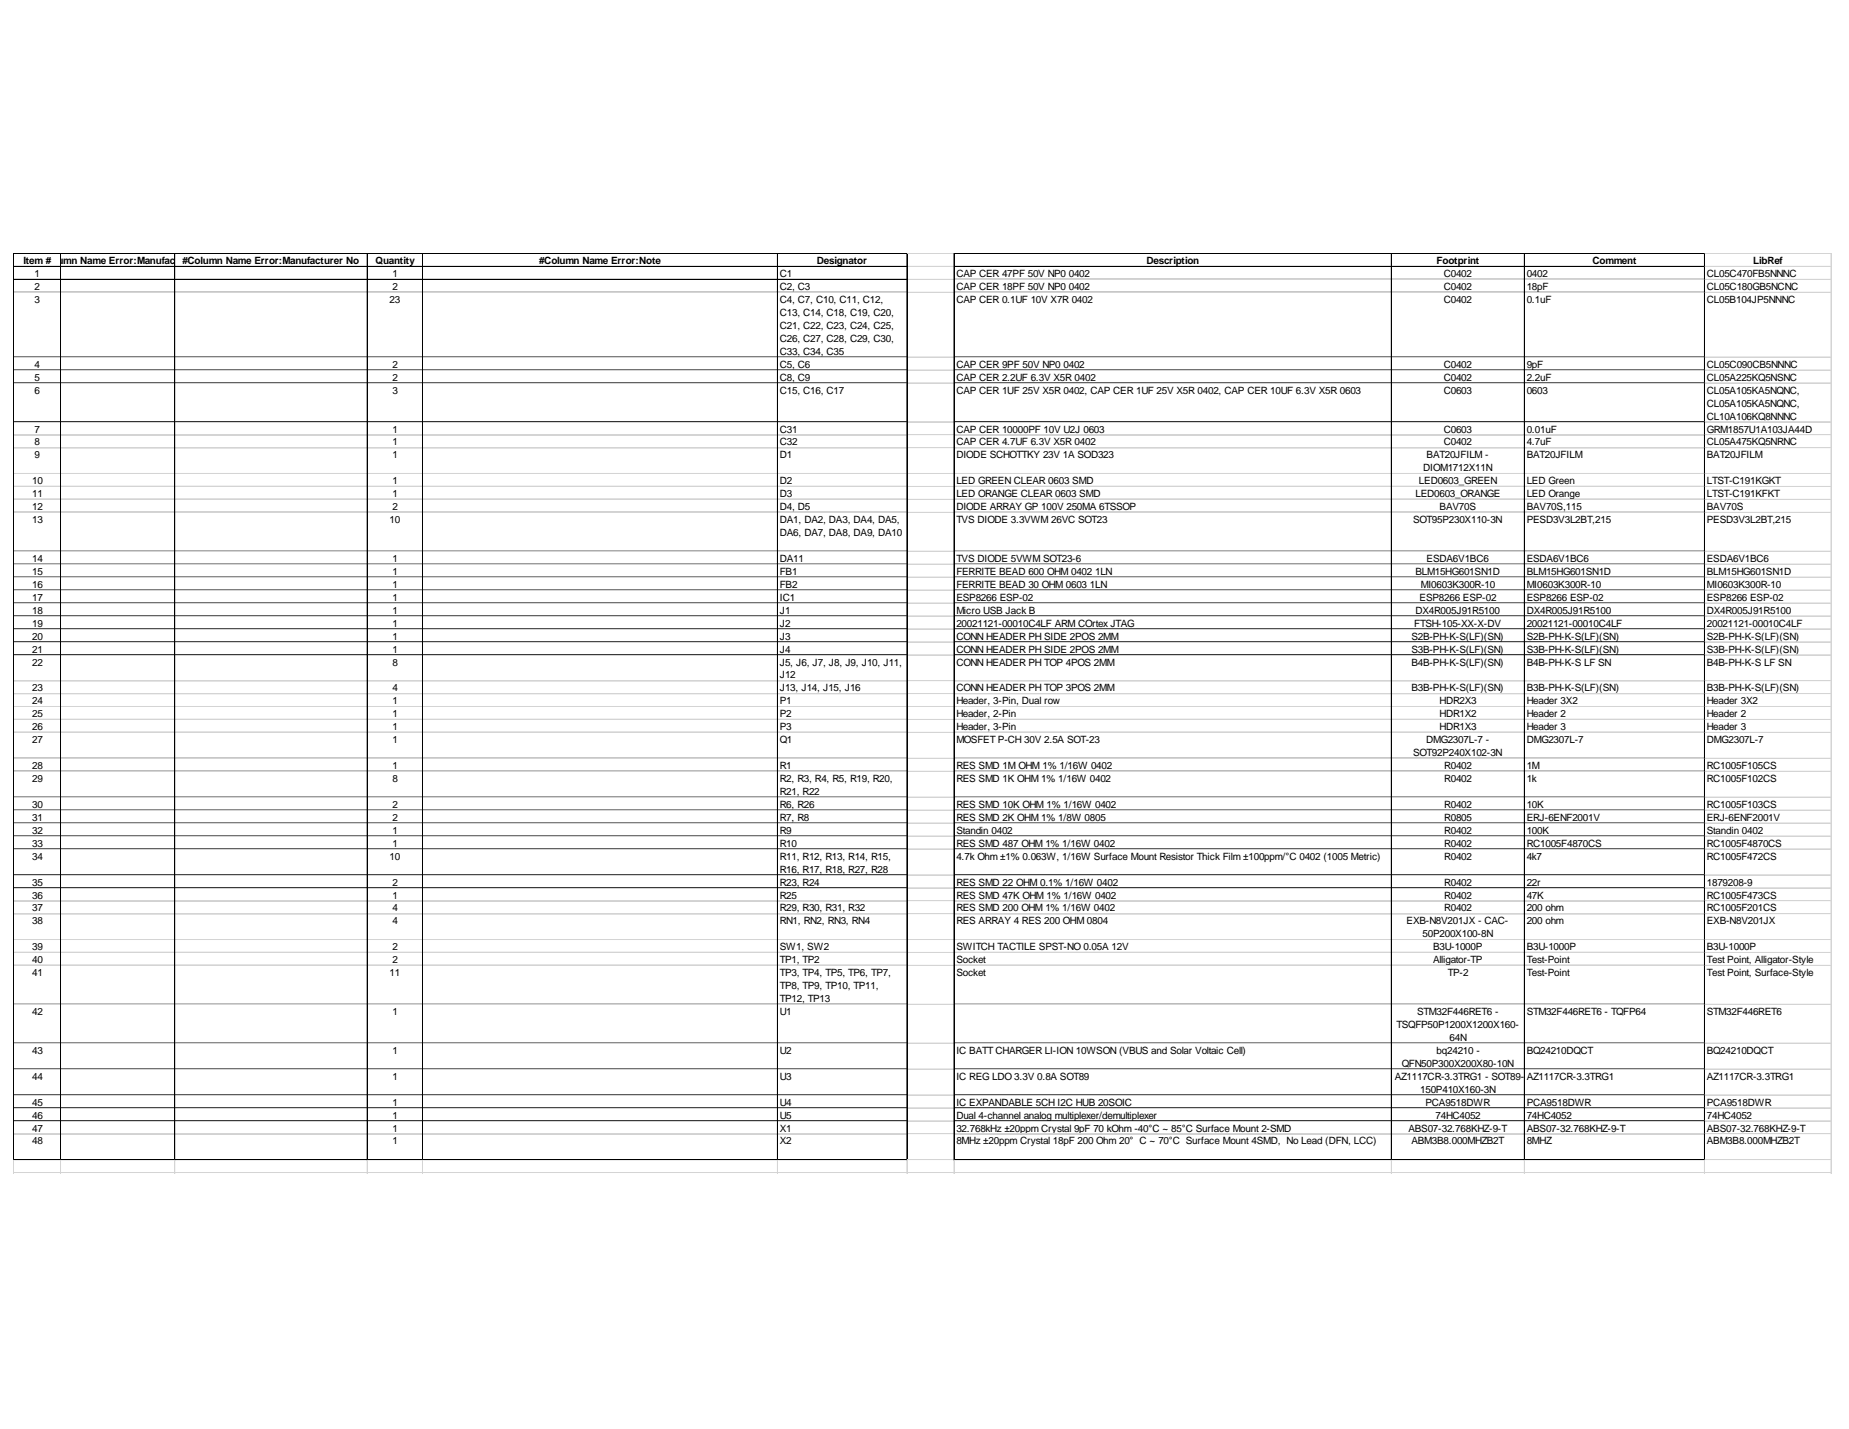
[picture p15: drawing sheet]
<svg xmlns="http://www.w3.org/2000/svg" width="279mm" height="216mm" viewBox="0 0 279 216" stroke-linecap="round" stroke-linejoin="round" font-family="sans-serif">
<defs><g id="words">
<g font-size="1.5">
<text x="3.5" y="39.9">Item #</text>
<text x="5.2" y="41.9">1</text>
<text x="5.6" y="39.9">#Colu</text>
<text x="9.6" y="39.9">mn Name Error:Manufac</text>
<text x="26.5" y="39.9">tu#rColumn Name Error:Manufacturer No</text>
<text x="28.5" y="39.9">er</text>
<text x="56.7" y="39.9">Quantity</text>
<text x="59.3" y="41.9">1</text>
<text x="81.5" y="39.9">#Column Name Error:Note</text>
<text x="117.8" y="41.9">C1</text>
<text x="123.4" y="39.9">Designator</text>
<text x="144.5" y="41.9">CAP CER 47PF 50V NP0</text>
<text x="161.5" y="41.9">0402</text>
<text x="173.2" y="39.9">Description</text>
<text x="217.1" y="39.9">Footprint</text>
<text x="218.2" y="41.9">C0402</text>
<text x="230.7" y="41.9">0402</text>
<text x="240.7" y="39.9">Comment</text>
<text x="257.9" y="41.9">CL05C470FB5NNNC</text>
<text x="264.9" y="39.9">LibRef</text>
<text x="5.2" y="43.8">2</text>
<text x="5.2" y="45.8">3</text>
<text x="58.9" y="45.8">23</text>
<text x="59.3" y="43.8">2</text>
<text x="117.8" y="43.8">C2, C3</text>
<text x="117.8" y="45.8">C4, C7, C10, C11, C12,</text>
<text x="117.8" y="47.7">C13, C14, C18, C19, C20,</text>
<text x="144.5" y="43.8">CAP CER 18PF 50V NP0</text>
<text x="144.5" y="45.8">CAP CER 0.1UF 10V X7R 0402</text>
<text x="161.5" y="43.8">0402</text>
<text x="218.2" y="43.8">C0402</text>
<text x="218.2" y="45.8">C0402</text>
<text x="230.7" y="43.8">18pF</text>
<text x="230.7" y="45.8">0.1uF</text>
<text x="257.9" y="43.8">CL05C180GB5NCNC</text>
<text x="257.9" y="45.8">CL05B104JP5NNNC</text>
<text x="117.8" y="49.7">C21, C22, C23, C24, C25,</text>
<text x="117.8" y="51.7">C26, C27, C28, C29, C30,</text>
<text x="117.8" y="53.6">C33, C34, C35</text>
<text x="5.2" y="55.6">4</text>
<text x="5.2" y="57.5">5</text>
<text x="5.2" y="59.5">6</text>
<text x="59.3" y="55.6">2</text>
<text x="59.3" y="57.5">2</text>
<text x="59.3" y="59.5">3</text>
<text x="117.8" y="55.6">C5, C6</text>
<text x="117.8" y="57.5">C8, C9</text>
<text x="117.8" y="59.5">C15, C16, C17</text>
<text x="144.5" y="55.6">CAP CER 9PF 50V NP0</text>
<text x="144.5" y="57.5">CAP CER 2.2UF 6.3V X5R 0402</text>
<text x="144.5" y="59.5">CAP CER 1UF 25V X5R 0402, CAP CER 1UF 25V X5R 0402, CAP CER 10UF 6.3V X5R 0603</text>
<text x="160.7" y="55.6">0402</text>
<text x="218.2" y="55.6">C0402</text>
<text x="218.2" y="57.5">C0402</text>
<text x="218.2" y="59.5">C0603</text>
<text x="230.7" y="55.6">9pF</text>
<text x="230.7" y="57.5">2.2uF</text>
<text x="230.7" y="59.5">0603</text>
<text x="257.9" y="55.6">CL05C090CB5NNNC</text>
<text x="257.9" y="57.5">CL05A225KQ5NSNC</text>
<text x="257.9" y="59.5">CL05A105KA5NQNC,</text>
<text x="5.2" y="65.3">7</text>
<text x="59.3" y="65.3">1</text>
<text x="117.8" y="65.3">C31</text>
<text x="144.5" y="65.3">CAP CER 10000PF 10V U2J 0603</text>
<text x="218.2" y="65.3">C0603</text>
<text x="230.7" y="65.3">0.01uF</text>
<text x="257.9" y="61.4">CL05A105KA5NQNC,</text>
<text x="257.9" y="63.4">CL10A106KQ8NNNC</text>
<text x="257.9" y="65.3">GRM1857U1A103JA44D</text>
<text x="5.2" y="67.3">8</text>
<text x="5.2" y="69.3">9</text>
<text x="59.3" y="67.3">1</text>
<text x="59.3" y="69.3">1</text>
<text x="117.8" y="67.3">C32</text>
<text x="117.8" y="69.3">D1</text>
<text x="144.5" y="67.3">CAP CER 4.7UF 6.3V X5R 0402</text>
<text x="144.5" y="69.3">DIODE SCHOTTKY 23V 1A SOD323</text>
<text x="215" y="71.2">DIOM1712X11N</text>
<text x="215.6" y="69.3">BAT20JFILM -</text>
<text x="218.2" y="67.3">C0402</text>
<text x="230.7" y="67.3">4.7uF</text>
<text x="230.7" y="69.3">BAT20JFILM</text>
<text x="257.9" y="67.3">CL05A475KQ5NRNC</text>
<text x="257.9" y="69.3">BAT20JFILM</text>
<text x="4.9" y="73.2">10</text>
<text x="4.9" y="75.1">11</text>
<text x="4.9" y="77.1">12</text>
<text x="59.3" y="73.2">1</text>
<text x="59.3" y="75.1">1</text>
<text x="59.3" y="77.1">2</text>
<text x="117.8" y="73.2">D2</text>
<text x="117.8" y="75.1">D3</text>
<text x="117.8" y="77.1">D4, D5</text>
<text x="144.5" y="73.2">LED GREEN CLEAR 0603 SMD</text>
<text x="144.5" y="75.1">LED ORANGE CLEAR 0603 SMD</text>
<text x="144.5" y="77.1">DIODE ARRAY GP 100V 250MA 6TSSOP</text>
<text x="213.9" y="75.1">LED0603_ORANGE</text>
<text x="214.4" y="73.2">LED0603_GREEN</text>
<text x="217.5" y="77.1">BAV70S</text>
<text x="230.7" y="73.2">LED Green</text>
<text x="230.7" y="75.1">LED Orange</text>
<text x="230.7" y="77.1">BAV70S,115</text>
<text x="257.9" y="73.2">LTST-C191KGKT</text>
<text x="257.9" y="75.1">LTST-C191KFKT</text>
<text x="257.9" y="77.1">BAV70S</text>
<text x="4.9" y="79">13</text>
<text x="58.9" y="79">10</text>
<text x="117.8" y="79">DA1, DA2, DA3, DA4, DA5,</text>
<text x="117.8" y="81">DA6, DA7, DA8, DA9, DA10</text>
<text x="144.5" y="79">TVS DIODE 3.3VWM 26VC SOT23</text>
<text x="213.5" y="79">SOT95P230X110-3N</text>
<text x="230.7" y="79">PESD3V3L2BT,215</text>
<text x="257.9" y="79">PESD3V3L2BT,215</text>
<text x="4.9" y="84.9">14</text>
<text x="4.9" y="86.9">15</text>
<text x="4.9" y="88.8">16</text>
<text x="59.3" y="84.9">1</text>
<text x="59.3" y="86.9">1</text>
<text x="59.3" y="88.8">1</text>
<text x="117.8" y="84.9">DA11</text>
<text x="117.8" y="86.9">FB1</text>
<text x="117.8" y="88.8">FB2</text>
<text x="144.5" y="84.9">TVS DIODE 5VWM SOT23-6</text>
<text x="144.5" y="86.9">FERRITE BEAD 600 OHM 0402</text>
<text x="144.5" y="88.8">FERRITE BEAD 30 OHM 0603</text>
<text x="164.7" y="88.8">1LN</text>
<text x="165.5" y="86.9">1LN</text>
<text x="213.9" y="86.9">BLM15HG601SN1D</text>
<text x="214.7" y="88.8">MI0603K300R-10</text>
<text x="215.6" y="84.9">ESDA6V1BC6</text>
<text x="230.7" y="84.9">ESDA6V1BC6</text>
<text x="230.7" y="86.9">BLM15HG601SN1D</text>
<text x="230.7" y="88.8">MI0603K300R-10</text>
<text x="257.9" y="84.9">ESDA6V1BC6</text>
<text x="257.9" y="86.9">BLM15HG601SN1D</text>
<text x="257.9" y="88.8">MI0603K300R-10</text>
<text x="4.9" y="90.8">17</text>
<text x="4.9" y="92.7">18</text>
<text x="4.9" y="94.7">19</text>
<text x="59.3" y="90.8">1</text>
<text x="59.3" y="92.7">1</text>
<text x="59.3" y="94.7">1</text>
<text x="117.8" y="90.8">IC1</text>
<text x="117.8" y="92.7">J1</text>
<text x="117.8" y="94.7">J2</text>
<text x="144.5" y="90.8">ESP8266 ESP-02</text>
<text x="144.5" y="92.7">Micro USB Jack B</text>
<text x="144.5" y="94.7">20021121-00010C4LF ARM COrtex JTAG</text>
<text x="213.7" y="94.7">FTSH-105-XX-X-DV</text>
<text x="213.9" y="92.7">DX4R005J91R5100</text>
<text x="214.5" y="90.8">ESP8266 ESP-02</text>
<text x="230.7" y="90.8">ESP8266 ESP-02</text>
<text x="230.7" y="92.7">DX4R005J91R5100</text>
<text x="230.7" y="94.7">20021121-00010C4LF</text>
<text x="257.9" y="90.8">ESP8266 ESP-02</text>
<text x="257.9" y="92.7">DX4R005J91R5100</text>
<text x="257.9" y="94.7">20021121-00010C4LF</text>
<text x="4.9" y="96.6">20</text>
<text x="4.9" y="98.6">21</text>
<text x="4.9" y="100.6">22</text>
<text x="59.3" y="96.6">1</text>
<text x="59.3" y="98.6">1</text>
<text x="59.3" y="100.6">8</text>
<text x="117.8" y="96.6">J3</text>
<text x="117.8" y="98.6">J4</text>
<text x="117.8" y="100.6">J5, J6, J7, J8, J9, J10, J11,</text>
<text x="144.5" y="96.6">CONN HEADER PH SIDE 2POS 2MM</text>
<text x="144.5" y="98.6">CONN HEADER PH SIDE 2POS 2MM</text>
<text x="144.5" y="100.6">CONN HEADER PH TOP 4POS 2MM</text>
<text x="213.3" y="96.6">S2B-PH-K-S(LF)(SN)</text>
<text x="213.3" y="98.6">S3B-PH-K-S(LF)(SN)</text>
<text x="213.3" y="100.6">B4B-PH-K-S(LF)(SN)</text>
<text x="230.7" y="96.6">S2B-PH-K-S(LF)(SN)</text>
<text x="230.7" y="98.6">S3B-PH-K-S(LF)(SN)</text>
<text x="230.7" y="100.6">B4B-PH-K-S LF SN</text>
<text x="257.9" y="96.6">S2B-PH-K-S(LF)(SN)</text>
<text x="257.9" y="98.6">S3B-PH-K-S(LF)(SN)</text>
<text x="257.9" y="100.6">B4B-PH-K-S LF SN</text>
<text x="4.9" y="104.5">23</text>
<text x="4.9" y="106.4">24</text>
<text x="59.3" y="104.5">4</text>
<text x="59.3" y="106.4">1</text>
<text x="117.8" y="102.5">J12</text>
<text x="117.8" y="104.5">J13, J14, J15, J16</text>
<text x="117.8" y="106.4">P1</text>
<text x="144.5" y="104.5">CONN HEADER PH TOP 3POS 2MM</text>
<text x="144.5" y="106.4">Header, 3-Pin, Dual row</text>
<text x="213.3" y="104.5">B3B-PH-K-S(LF)(SN)</text>
<text x="217.5" y="106.4">HDR2X3</text>
<text x="230.7" y="104.5">B3B-PH-K-S(LF)(SN)</text>
<text x="230.7" y="106.4">Header 3X2</text>
<text x="257.9" y="104.5">B3B-PH-K-S(LF)(SN)</text>
<text x="257.9" y="106.4">Header 3X2</text>
<text x="4.9" y="108.4">25</text>
<text x="4.9" y="110.3">26</text>
<text x="4.9" y="112.3">27</text>
<text x="59.3" y="108.4">1</text>
<text x="59.3" y="110.3">1</text>
<text x="59.3" y="112.3">1</text>
<text x="117.8" y="108.4">P2</text>
<text x="117.8" y="110.3">P3</text>
<text x="117.8" y="112.3">Q1</text>
<text x="144.5" y="108.4">Header, 2-Pin</text>
<text x="144.5" y="110.3">Header, 3-Pin</text>
<text x="144.5" y="112.3">MOSFET P-CH 30V 2.5A SOT-23</text>
<text x="215.5" y="112.3">DMG2307L-7 -</text>
<text x="217.5" y="108.4">HDR1X2</text>
<text x="217.5" y="110.3">HDR1X3</text>
<text x="230.7" y="108.4">Header 2</text>
<text x="230.7" y="110.3">Header 3</text>
<text x="230.7" y="112.3">DMG2307L-7</text>
<text x="257.9" y="108.4">Header 2</text>
<text x="257.9" y="110.3">Header 3</text>
<text x="257.9" y="112.3">DMG2307L-7</text>
<text x="4.9" y="116.2">28</text>
<text x="4.9" y="118.2">29</text>
<text x="59.3" y="116.2">1</text>
<text x="59.3" y="118.2">8</text>
<text x="117.8" y="116.2">R1</text>
<text x="117.8" y="118.2">R2, R3, R4, R5, R19, R20,</text>
<text x="144.5" y="116.2">RES SMD 1M OHM 1% 1/16W 0402</text>
<text x="144.5" y="118.2">RES SMD 1K OHM 1% 1/16W 0402</text>
<text x="213.5" y="114.2">SOT92P240X102-3N</text>
<text x="218.2" y="116.2">R0402</text>
<text x="218.2" y="118.2">R0402</text>
<text x="230.7" y="116.2">1M</text>
<text x="230.7" y="118.2">1k</text>
<text x="257.9" y="116.2">RC1005F105CS</text>
<text x="257.9" y="118.2">RC1005F102CS</text>
<text x="4.9" y="122.1">30</text>
<text x="4.9" y="124">31</text>
<text x="4.9" y="126">32</text>
<text x="59.3" y="122.1">2</text>
<text x="59.3" y="124">2</text>
<text x="59.3" y="126">1</text>
<text x="117.8" y="120.1">R21, R22</text>
<text x="117.8" y="122.1">R6, R26</text>
<text x="117.8" y="124">R7, R8</text>
<text x="117.8" y="126">R9</text>
<text x="144.5" y="122.1">RES SMD 10K OHM 1% 1/16W 0402</text>
<text x="144.5" y="124">RES SMD 2K OHM 1% 1/8W 0805</text>
<text x="144.5" y="126">Standin 0402</text>
<text x="218.2" y="122.1">R0402</text>
<text x="218.2" y="124">R0805</text>
<text x="218.2" y="126">R0402</text>
<text x="230.7" y="122.1">10K</text>
<text x="230.7" y="124">ERJ-6ENF2001V</text>
<text x="230.7" y="126">100K</text>
<text x="257.9" y="122.1">RC1005F103CS</text>
<text x="257.9" y="124">ERJ-6ENF2001V</text>
<text x="257.9" y="126">Standin 0402</text>
<text x="4.9" y="127.9">33</text>
<text x="4.9" y="129.9">34</text>
<text x="58.9" y="129.9">10</text>
<text x="59.3" y="127.9">1</text>
<text x="117.8" y="127.9">R10</text>
<text x="117.8" y="129.9">R11, R12, R13, R14, R15,</text>
<text x="117.8" y="131.8">R16, R17, R18, R27, R28</text>
<text x="144.5" y="127.9">RES SMD 487 OHM 1% 1/16W 0402</text>
<text x="144.5" y="129.9">4.7k Ohm ±1% 0.063W, 1/16W Surface Mount Resistor Thick Film ±100ppm/°C 0402 (1005 Metric)</text>
<text x="218.2" y="127.9">R0402</text>
<text x="218.2" y="129.9">R0402</text>
<text x="230.7" y="127.9">RC1005F4870CS</text>
<text x="230.7" y="129.9">4k7</text>
<text x="257.9" y="127.9">RC1005F4870CS</text>
<text x="257.9" y="129.9">RC1005F472CS</text>
<text x="4.9" y="133.8">35</text>
<text x="4.9" y="135.8">36</text>
<text x="4.9" y="137.7">37</text>
<text x="59.3" y="133.8">2</text>
<text x="59.3" y="135.8">1</text>
<text x="59.3" y="137.7">4</text>
<text x="117.8" y="133.8">R23, R24</text>
<text x="117.8" y="135.8">R25</text>
<text x="117.8" y="137.7">R29, R30, R31, R32</text>
<text x="144.5" y="133.8">RES SMD 22 OHM 0.1% 1/16W 0402</text>
<text x="144.5" y="135.8">RES SMD 47K OHM 1% 1/16W 0402</text>
<text x="144.5" y="137.7">RES SMD 200 OHM 1% 1/16W 0402</text>
<text x="218.2" y="133.8">R0402</text>
<text x="218.2" y="135.8">R0402</text>
<text x="218.2" y="137.7">R0402</text>
<text x="230.7" y="133.8">22r</text>
<text x="230.7" y="135.8">47K</text>
<text x="230.7" y="137.7">200 ohm</text>
<text x="257.9" y="133.8">1879208-9</text>
<text x="257.9" y="135.8">RC1005F473CS</text>
<text x="257.9" y="137.7">RC1005F201CS</text>
<text x="4.9" y="139.7">38</text>
<text x="4.9" y="143.6">39</text>
<text x="59.3" y="139.7">4</text>
<text x="59.3" y="143.6">2</text>
<text x="117.8" y="139.7">RN1, RN2, RN3, RN4</text>
<text x="117.8" y="143.6">SW1, SW2</text>
<text x="144.5" y="139.7">RES ARRAY 4 RES 200 OHM 0804</text>
<text x="144.5" y="143.6">SWITCH TACTILE SPST-NO 0.05A 12V</text>
<text x="212.6" y="139.7">EXB-N8V201JX - CAC-</text>
<text x="215" y="141.6">50P200X100-8N</text>
<text x="216.6" y="143.6">B3U-1000P</text>
<text x="230.7" y="139.7">200 ohm</text>
<text x="230.7" y="143.6">B3U-1000P</text>
<text x="257.9" y="139.7">EXB-N8V201JX</text>
<text x="257.9" y="143.6">B3U-1000P</text>
<text x="4.9" y="145.5">40</text>
<text x="4.9" y="147.5">41</text>
<text x="58.9" y="147.5">11</text>
<text x="59.3" y="145.5">2</text>
<text x="117.8" y="145.5">TP1, TP2</text>
<text x="117.8" y="147.5">TP3, TP4, TP5, TP6, TP7,</text>
<text x="117.8" y="149.4">TP8, TP9, TP10, TP11,</text>
<text x="144.5" y="145.5">Socket</text>
<text x="144.5" y="147.5">Socket</text>
<text x="216.6" y="145.5">Alligator-TP</text>
<text x="218.8" y="147.5">TP-2</text>
<text x="230.7" y="145.5">Test-Point</text>
<text x="230.7" y="147.5">Test-Point</text>
<text x="257.9" y="145.5">Test Point, Alligator-Style</text>
<text x="257.9" y="147.5">Test Point, Surface-Style</text>
<text x="4.9" y="153.4">42</text>
<text x="59.3" y="153.4">1</text>
<text x="117.8" y="151.4">TP12, TP13</text>
<text x="117.8" y="153.4">U1</text>
<text x="211" y="155.3">TSQFP50P1200X1200X160-</text>
<text x="214.2" y="153.4">STM32F446RET6 -</text>
<text x="230.7" y="153.4">STM32F446RET6 - TQFP64</text>
<text x="257.9" y="153.4">STM32F446RET6</text>
<text x="4.9" y="159.2">43</text>
<text x="59.3" y="159.2">1</text>
<text x="117.8" y="159.2">U2</text>
<text x="144.5" y="159.2">IC BATT CHARGER LI-ION 10WSON (VBUS and Solar Voltaic Cell)</text>
<text x="211.8" y="161.2">QFN50P300X200X80-10N</text>
<text x="217.1" y="159.2">bq24210 -</text>
<text x="219" y="157.3">64N</text>
<text x="230.7" y="159.2">BQ24210DQCT</text>
<text x="257.9" y="159.2">BQ24210DQCT</text>
<text x="4.9" y="163.1">44</text>
<text x="4.9" y="167">45</text>
<text x="59.3" y="163.1">1</text>
<text x="59.3" y="167">1</text>
<text x="117.8" y="163.1">U3</text>
<text x="117.8" y="167">U4</text>
<text x="144.5" y="163.1">IC REG LDO 3.3V 0.8A SOT89</text>
<text x="144.5" y="167">IC EXPANDABLE 5CH I2C HUB 20SOIC</text>
<text x="210.8" y="163.1">AZ1117CR-3.3TRG1 - SOT89-</text>
<text x="214.6" y="165.1">150P410X160-3N</text>
<text x="215.4" y="167">PCA9518DWR</text>
<text x="230.7" y="163.1">AZ1117CR-3.3TRG1</text>
<text x="230.7" y="167">PCA9518DWR</text>
<text x="257.9" y="163.1">AZ1117CR-3.3TRG1</text>
<text x="257.9" y="167">PCA9518DWR</text>
<text x="4.9" y="169">46</text>
<text x="4.9" y="171">47</text>
<text x="4.9" y="172.9">48</text>
<text x="59.3" y="169">1</text>
<text x="59.3" y="171">1</text>
<text x="59.3" y="172.9">1</text>
<text x="117.8" y="169">U5</text>
<text x="117.8" y="171">X1</text>
<text x="117.8" y="172.9">X2</text>
<text x="144.5" y="169">Dual 4-channel analog multiplexer/demultiplexer</text>
<text x="144.5" y="171">32.768kHz ±20ppm Crystal 9pF 70 kOhm -40°C ~ 85°C Surface Mount 2-SMD</text>
<text x="144.5" y="172.9">8MHz ±20ppm Crystal 18pF 200 Ohm 20° C ~ 70°C Surface Mount 4SMD, No Lead (DFN, LCC)</text>
<text x="212.8" y="171">ABS07-32.768KHZ-9-T</text>
<text x="213.3" y="172.9">ABM3B8.000MHZB2T</text>
<text x="216.9" y="169">74HC4052</text>
<text x="230.7" y="169">74HC4052</text>
<text x="230.7" y="171">ABS07-32.768KHZ-9-T</text>
<text x="230.7" y="172.9">8MHZ</text>
<text x="257.9" y="169">74HC4052</text>
<text x="257.9" y="171">ABS07-32.768KHZ-9-T</text>
<text x="257.9" y="172.9">ABM3B8.000MHZB2T</text>
</g>
</g></defs>
<g fill="none" stroke="#000" stroke-width=".15">
<path d="M2 38.3v137M2.1 38.3v137M2.1 38.3h135M9.1 38.4v136.9M9.2 38.4v136.9M26.4 38.4v136.9M55.5 38.4v136.9M63.8 38.4v136.9M63.9 38.4v136.9M117.5 38.4v136.9M137 38.4v136.9M137.1 38.4v136.9"/>
<path d="M144.2 38.3v137M144.2 38.3h113.4M210.2 38.4v136.9M210.3 38.4v136.9M230.3 38.4v136.9M230.4 38.4v136.9M257.6 38.4v136.9M2.1 40.2h135M2.1 40.3h135M2.1 42.2h7M2.1 44.2h7M2.1 53.9h7"/>
<path d="M2.1 55.9h7M2.1 57.8h7M9.2 42.2h17.2M9.2 44.2h17.2M9.2 53.9h17.2M9.2 55.9h17.2M9.2 57.8h17.2M26.5 42.2h29M26.5 44.2h29M26.5 53.9h29M26.5 55.9h29M26.5 57.8h29"/>
<path d="M55.6 42.2h8.2M55.6 44.2h8.2M55.6 53.9h8.2M55.6 55.9h8.2M55.6 57.8h8.2M63.9 42.2h53.6M63.9 44.2h53.6M63.9 53.9h53.6M63.9 55.9h53.6M63.9 57.8h53.6M117.6 42.2h19.4M117.6 44.2h19.4"/>
<path d="M117.6 53.9h19.4M117.6 55.9h19.4M117.6 57.8h19.4M144.2 40.2h113.4M144.2 40.3h113.4M144.2 42.2h66M144.2 44.2h66M144.2 53.9h66M144.2 55.9h66M144.2 57.8h66M210.3 42.2h20M210.3 44.2h20"/>
<path d="M210.3 53.9h20M210.3 55.9h20M210.3 57.8h20M230.4 42.2h27.2M230.4 44.2h27.2M230.4 53.9h27.2M230.4 55.9h27.2M230.4 57.8h27.2M2.1 63.7h7M2.1 65.7h7M2.1 67.6h7M2.1 71.5h7"/>
<path d="M2.1 73.5h7M2.1 75.4h7M2.1 77.4h7M9.2 63.7h17.2M9.2 65.7h17.2M9.2 67.6h17.2M9.2 71.5h17.2M9.2 73.5h17.2M9.2 75.4h17.2M9.2 77.4h17.2M26.5 63.7h29M26.5 65.7h29"/>
<path d="M26.5 67.6h29M26.5 71.5h29M26.5 73.5h29M26.5 75.4h29M26.5 77.4h29M55.6 63.7h8.2M55.6 65.7h8.2M55.6 67.6h8.2M55.6 71.5h8.2M55.6 73.5h8.2M55.6 75.4h8.2M55.6 77.4h8.2"/>
<path d="M63.9 63.7h53.6M63.9 65.7h53.6M63.9 67.6h53.6M63.9 71.5h53.6M63.9 73.5h53.6M63.9 75.4h53.6M63.9 77.4h53.6M117.6 63.7h19.4M117.6 65.7h19.4M117.6 67.6h19.4M117.6 71.5h19.4M117.6 73.5h19.4"/>
<path d="M117.6 75.4h19.4M117.6 77.4h19.4M144.2 63.7h66M144.2 65.7h66M144.2 67.6h66M144.2 71.5h66M144.2 73.5h66M144.2 75.4h66M144.2 77.4h66M210.3 63.7h20M210.3 65.7h20M210.3 67.6h20"/>
<path d="M210.3 71.5h20M210.3 73.5h20M210.3 75.4h20M210.3 77.4h20M230.4 63.7h27.2M230.4 65.7h27.2M230.4 67.6h27.2M230.4 71.5h27.2M230.4 73.5h27.2M230.4 75.4h27.2M230.4 77.4h27.2M2.1 83.3h7"/>
<path d="M2.1 85.2h7M2.1 87.2h7M2.1 89.1h7M2.1 91.1h7M2.1 93.1h7M2.1 95h7M2.1 97h7M2.1 98.9h7M9.2 83.3h17.2M9.2 85.2h17.2M9.2 87.2h17.2M9.2 89.1h17.2"/>
<path d="M9.2 91.1h17.2M9.2 93.1h17.2M9.2 95h17.2M9.2 97h17.2M9.2 98.9h17.2M26.5 83.3h29M26.5 85.2h29M26.5 87.2h29M26.5 89.1h29M26.5 91.1h29M26.5 93.1h29M26.5 95h29"/>
<path d="M26.5 97h29M26.5 98.9h29M55.6 83.3h8.2M55.6 85.2h8.2M55.6 87.2h8.2M55.6 89.1h8.2M55.6 91.1h8.2M55.6 93.1h8.2M55.6 95h8.2M55.6 97h8.2M55.6 98.9h8.2M63.9 83.3h53.6"/>
<path d="M63.9 85.2h53.6M63.9 87.2h53.6M63.9 89.1h53.6M63.9 91.1h53.6M63.9 93.1h53.6M63.9 95h53.6M63.9 97h53.6M63.9 98.9h53.6M117.6 83.3h19.4M117.6 85.2h19.4M117.6 87.2h19.4M117.6 89.1h19.4"/>
<path d="M117.6 91.1h19.4M117.6 93.1h19.4M117.6 95h19.4M117.6 97h19.4M117.6 98.9h19.4M144.2 83.3h66M144.2 85.2h66M144.2 87.2h66M144.2 89.1h66M144.2 91.1h66M144.2 93.1h66M144.2 95h66"/>
<path d="M144.2 97h66M144.2 98.9h66M210.3 83.3h20M210.3 85.2h20M210.3 87.2h20M210.3 89.1h20M210.3 91.1h20M210.3 93.1h20M210.3 95h20M210.3 97h20M210.3 98.9h20M230.4 83.3h27.2"/>
<path d="M230.4 85.2h27.2M230.4 87.2h27.2M230.4 89.1h27.2M230.4 91.1h27.2M230.4 93.1h27.2M230.4 95h27.2M230.4 97h27.2M230.4 98.9h27.2M2.1 102.8h7M2.1 104.8h7M2.1 106.7h7M2.1 108.7h7"/>
<path d="M2.1 110.7h7M2.1 114.6h7M2.1 116.5h7M9.2 102.8h17.2M9.2 104.8h17.2M9.2 106.7h17.2M9.2 108.7h17.2M9.2 110.7h17.2M9.2 114.6h17.2M9.2 116.5h17.2M26.5 102.8h29M26.5 104.8h29"/>
<path d="M26.5 106.7h29M26.5 108.7h29M26.5 110.7h29M26.5 114.6h29M26.5 116.5h29M55.6 102.8h8.2M55.6 104.8h8.2M55.6 106.7h8.2M55.6 108.7h8.2M55.6 110.7h8.2M55.6 114.6h8.2M55.6 116.5h8.2"/>
<path d="M63.9 102.8h53.6M63.9 104.8h53.6M63.9 106.7h53.6M63.9 108.7h53.6M63.9 110.7h53.6M63.9 114.6h53.6M63.9 116.5h53.6M117.6 102.8h19.4M117.6 104.8h19.4M117.6 106.7h19.4M117.6 108.7h19.4M117.6 110.7h19.4"/>
<path d="M117.6 114.6h19.4M117.6 116.5h19.4M144.2 102.8h66M144.2 104.8h66M144.2 106.7h66M144.2 108.7h66M144.2 110.7h66M144.2 114.6h66M144.2 116.5h66M210.3 102.8h20M210.3 104.8h20M210.3 106.7h20"/>
<path d="M210.3 108.7h20M210.3 110.7h20M210.3 114.6h20M210.3 116.5h20M230.4 102.8h27.2M230.4 104.8h27.2M230.4 106.7h27.2M230.4 108.7h27.2M230.4 110.7h27.2M230.4 114.6h27.2M230.4 116.5h27.2M2.1 120.4h7"/>
<path d="M2.1 122.4h7M2.1 124.3h7M2.1 126.3h7M2.1 128.3h7M2.1 132.2h7M2.1 134.1h7M2.1 136.1h7M2.1 138h7M9.2 120.4h17.2M9.2 122.4h17.2M9.2 124.3h17.2M9.2 126.3h17.2"/>
<path d="M9.2 128.3h17.2M9.2 132.2h17.2M9.2 134.1h17.2M9.2 136.1h17.2M9.2 138h17.2M26.5 120.4h29M26.5 122.4h29M26.5 124.3h29M26.5 126.3h29M26.5 128.3h29M26.5 132.2h29M26.5 134.1h29"/>
<path d="M26.5 136.1h29M26.5 138h29M55.6 120.4h8.2M55.6 122.4h8.2M55.6 124.3h8.2M55.6 126.3h8.2M55.6 128.3h8.2M55.6 132.2h8.2M55.6 134.1h8.2M55.6 136.1h8.2M55.6 138h8.2M63.9 120.4h53.6"/>
<path d="M63.9 122.4h53.6M63.9 124.3h53.6M63.9 126.3h53.6M63.9 128.3h53.6M63.9 132.2h53.6M63.9 134.1h53.6M63.9 136.1h53.6M63.9 138h53.6M117.6 120.4h19.4M117.6 122.4h19.4M117.6 124.3h19.4M117.6 126.3h19.4"/>
<path d="M117.6 128.3h19.4M117.6 132.2h19.4M117.6 134.1h19.4M117.6 136.1h19.4M117.6 138h19.4M144.2 120.4h66M144.2 122.4h66M144.2 124.3h66M144.2 126.3h66M144.2 128.3h66M144.2 132.2h66M144.2 134.1h66"/>
<path d="M144.2 136.1h66M144.2 138h66M210.3 120.4h20M210.3 122.4h20M210.3 124.3h20M210.3 126.3h20M210.3 128.3h20M210.3 132.2h20M210.3 134.1h20M210.3 136.1h20M210.3 138h20M230.4 120.4h27.2"/>
<path d="M230.4 122.4h27.2M230.4 124.3h27.2M230.4 126.3h27.2M230.4 128.3h27.2M230.4 132.2h27.2M230.4 134.1h27.2M230.4 136.1h27.2M230.4 138h27.2M2.1 141.9h7M2.1 143.9h7M2.1 145.9h7M2.1 151.7h7"/>
<path d="M2.1 157.6h7M9.2 141.9h17.2M9.2 143.9h17.2M9.2 145.9h17.2M9.2 151.7h17.2M9.2 157.6h17.2M26.5 141.9h29M26.5 143.9h29M26.5 145.9h29M26.5 151.7h29M26.5 157.6h29M55.6 141.9h8.2"/>
<path d="M55.6 143.9h8.2M55.6 145.9h8.2M55.6 151.7h8.2M55.6 157.6h8.2M63.9 141.9h53.6M63.9 143.9h53.6M63.9 145.9h53.6M63.9 151.7h53.6M63.9 157.6h53.6M117.6 141.9h19.4M117.6 143.9h19.4M117.6 145.9h19.4"/>
<path d="M117.6 151.7h19.4M117.6 157.6h19.4M144.2 141.9h66M144.2 143.9h66M144.2 145.9h66M144.2 151.7h66M144.2 157.6h66M210.3 141.9h20M210.3 143.9h20M210.3 145.9h20M210.3 151.7h20M210.3 157.6h20"/>
<path d="M230.4 141.9h27.2M230.4 143.9h27.2M230.4 145.9h27.2M230.4 151.7h27.2M230.4 157.6h27.2M2.1 161.5h7M2.1 165.4h7M2.1 167.4h7M2.1 169.3h7M2.1 171.3h7M2.1 175.2h7M9.2 161.5h17.2"/>
<path d="M9.2 165.4h17.2M9.2 167.4h17.2M9.2 169.3h17.2M9.2 171.3h17.2M9.2 175.2h17.2M26.5 161.5h29M26.5 165.4h29M26.5 167.4h29M26.5 169.3h29M26.5 171.3h29M26.5 175.2h29M55.6 161.5h8.2"/>
<path d="M55.6 165.4h8.2M55.6 167.4h8.2M55.6 169.3h8.2M55.6 171.3h8.2M55.6 175.2h8.2M63.9 161.5h53.6M63.9 165.4h53.6M63.9 167.4h53.6M63.9 169.3h53.6M63.9 171.3h53.6M63.9 175.2h53.6M117.6 161.5h19.4"/>
<path d="M117.6 165.4h19.4M117.6 167.4h19.4M117.6 169.3h19.4M117.6 171.3h19.4M117.6 175.2h19.4M144.2 161.5h66M144.2 165.4h66M144.2 167.4h66M144.2 169.3h66M144.2 171.3h66M144.2 175.2h66M210.3 161.5h20"/>
<path d="M210.3 165.4h20M210.3 167.4h20M210.3 169.3h20M210.3 171.3h20M210.3 175.2h20M230.4 161.5h27.2M230.4 165.4h27.2M230.4 167.4h27.2M230.4 169.3h27.2M230.4 171.3h27.2M230.4 175.2h27.2"/>
</g>
<g fill="none" stroke="#d4d4d4" stroke-width=".15">
<path d="M137.1 38.3h7.1M257.6 38.3h19.2M276.7 38.3v139M2.1 44.2h7M2.1 54h7M2.1 55.9h7M2.1 57.9h7M9.2 44.2h17.2M9.2 54h17.2M9.2 55.9h17.2M9.2 57.9h17.2M26.5 44.2h29"/>
<path d="M26.5 54h29M26.5 55.9h29M26.5 57.9h29M55.6 44.2h8.2M55.6 54h8.2M55.6 55.9h8.2M55.6 57.9h8.2M63.9 44.2h53.6M63.9 54h53.6M63.9 55.9h53.6M63.9 57.9h53.6M117.6 44.2h19.4"/>
<path d="M117.6 54h19.4M117.6 55.9h19.4M117.6 57.9h19.4M137.1 40.2h7.1M137.1 40.3h7.1M137.1 42.2h7.1M137.1 44.2h7.1M137.1 54h7.1M137.1 53.9h7.1M137.1 55.9h7.1M137.1 57.9h7.1M137.1 57.8h7.1"/>
<path d="M144.2 42.2h66M144.2 44.2h66M144.2 54h66M144.2 55.9h66M144.2 57.9h66M210.3 42.2h20M210.3 44.2h20M210.3 54h20M210.3 55.9h20M210.3 57.9h20M230.4 42.2h27.2M230.4 44.2h27.2"/>
<path d="M230.4 54h27.2M230.4 55.9h27.2M230.4 57.9h27.2M257.6 40.2h19.2M257.6 40.3h19.2M257.6 42.2h19.2M257.6 44.2h19.2M257.6 54h19.2M257.6 53.9h19.2M257.6 55.9h19.2M257.6 57.9h19.2M257.6 57.8h19.2"/>
<path d="M2.1 63.8h7M2.1 65.7h7M2.1 67.7h7M2.1 71.6h7M2.1 73.5h7M2.1 75.5h7M2.1 77.4h7M9.2 63.8h17.2M9.2 65.7h17.2M9.2 67.7h17.2M9.2 71.6h17.2M9.2 73.5h17.2"/>
<path d="M9.2 75.5h17.2M9.2 77.4h17.2M26.5 63.8h29M26.5 65.7h29M26.5 67.7h29M26.5 71.6h29M26.5 73.5h29M26.5 75.5h29M26.5 77.4h29M55.6 63.8h8.2M55.6 65.7h8.2M55.6 67.7h8.2"/>
<path d="M55.6 71.6h8.2M55.6 73.5h8.2M55.6 75.5h8.2M55.6 77.4h8.2M63.9 63.8h53.6M63.9 65.7h53.6M63.9 67.7h53.6M63.9 71.6h53.6M63.9 73.5h53.6M63.9 75.5h53.6M63.9 77.4h53.6M117.6 63.8h19.4"/>
<path d="M117.6 65.7h19.4M117.6 67.7h19.4M117.6 71.6h19.4M117.6 73.5h19.4M117.6 75.5h19.4M117.6 77.4h19.4M137.1 63.8h7.1M137.1 63.7h7.1M137.1 65.7h7.1M137.1 67.7h7.1M137.1 67.6h7.1M137.1 71.6h7.1"/>
<path d="M137.1 71.5h7.1M137.1 73.5h7.1M137.1 75.5h7.1M137.1 75.4h7.1M137.1 77.4h7.1M144.2 63.8h66M144.2 65.7h66M144.2 67.7h66M144.2 71.6h66M144.2 73.5h66M144.2 75.5h66M144.2 77.4h66"/>
<path d="M210.3 63.8h20M210.3 65.7h20M210.3 67.7h20M210.3 71.6h20M210.3 73.5h20M210.3 75.5h20M210.3 77.4h20M230.4 63.8h27.2M230.4 65.7h27.2M230.4 67.7h27.2M230.4 71.6h27.2M230.4 73.5h27.2"/>
<path d="M230.4 75.5h27.2M230.4 77.4h27.2M257.6 63.8h19.2M257.6 63.7h19.2M257.6 65.7h19.2M257.6 67.7h19.2M257.6 67.6h19.2M257.6 71.6h19.2M257.6 71.5h19.2M257.6 73.5h19.2M257.6 75.5h19.2M257.6 75.4h19.2"/>
<path d="M257.6 77.4h19.2M2.1 83.3h7M2.1 85.3h7M2.1 87.2h7M2.1 89.2h7M2.1 91.1h7M2.1 93.1h7M2.1 95.1h7M2.1 97h7M2.1 99h7M9.2 83.3h17.2M9.2 85.3h17.2"/>
<path d="M9.2 87.2h17.2M9.2 89.2h17.2M9.2 91.1h17.2M9.2 93.1h17.2M9.2 95.1h17.2M9.2 97h17.2M9.2 99h17.2M26.5 83.3h29M26.5 85.3h29M26.5 87.2h29M26.5 89.2h29M26.5 91.1h29"/>
<path d="M26.5 93.1h29M26.5 95.1h29M26.5 97h29M26.5 99h29M55.6 83.3h8.2M55.6 85.3h8.2M55.6 87.2h8.2M55.6 89.2h8.2M55.6 91.1h8.2M55.6 93.1h8.2M55.6 95.1h8.2M55.6 97h8.2"/>
<path d="M55.6 99h8.2M63.9 83.3h53.6M63.9 85.3h53.6M63.9 87.2h53.6M63.9 89.2h53.6M63.9 91.1h53.6M63.9 93.1h53.6M63.9 95.1h53.6M63.9 97h53.6M63.9 99h53.6M117.6 83.3h19.4M117.6 85.3h19.4"/>
<path d="M117.6 87.2h19.4M117.6 89.2h19.4M117.6 91.1h19.4M117.6 93.1h19.4M117.6 95.1h19.4M117.6 97h19.4M117.6 99h19.4M137.1 83.3h7.1M137.1 85.3h7.1M137.1 85.2h7.1M137.1 87.2h7.1M137.1 89.2h7.1"/>
<path d="M137.1 89.1h7.1M137.1 91.1h7.1M137.1 93.1h7.1M137.1 95.1h7.1M137.1 95h7.1M137.1 97h7.1M137.1 99h7.1M137.1 98.9h7.1M144.2 83.3h66M144.2 85.3h66M144.2 87.2h66M144.2 89.2h66"/>
<path d="M144.2 91.1h66M144.2 93.1h66M144.2 95.1h66M144.2 97h66M144.2 99h66M210.3 83.3h20M210.3 85.3h20M210.3 87.2h20M210.3 89.2h20M210.3 91.1h20M210.3 93.1h20M210.3 95.1h20"/>
<path d="M210.3 97h20M210.3 99h20M230.4 83.3h27.2M230.4 85.3h27.2M230.4 87.2h27.2M230.4 89.2h27.2M230.4 91.1h27.2M230.4 93.1h27.2M230.4 95.1h27.2M230.4 97h27.2M230.4 99h27.2M257.6 83.3h19.2"/>
<path d="M257.6 85.3h19.2M257.6 85.2h19.2M257.6 87.2h19.2M257.6 89.2h19.2M257.6 89.1h19.2M257.6 91.1h19.2M257.6 93.1h19.2M257.6 95.1h19.2M257.6 95h19.2M257.6 97h19.2M257.6 99h19.2M257.6 98.9h19.2"/>
<path d="M2.1 102.9h7M2.1 104.8h7M2.1 106.8h7M2.1 108.7h7M2.1 110.7h7M2.1 114.6h7M2.1 116.6h7M9.2 102.9h17.2M9.2 104.8h17.2M9.2 106.8h17.2M9.2 108.7h17.2M9.2 110.7h17.2"/>
<path d="M9.2 114.6h17.2M9.2 116.6h17.2M26.5 102.9h29M26.5 104.8h29M26.5 106.8h29M26.5 108.7h29M26.5 110.7h29M26.5 114.6h29M26.5 116.6h29M55.6 102.9h8.2M55.6 104.8h8.2M55.6 106.8h8.2"/>
<path d="M55.6 108.7h8.2M55.6 110.7h8.2M55.6 114.6h8.2M55.6 116.6h8.2M63.9 102.9h53.6M63.9 104.8h53.6M63.9 106.8h53.6M63.9 108.7h53.6M63.9 110.7h53.6M63.9 114.6h53.6M63.9 116.6h53.6M117.6 102.9h19.4"/>
<path d="M117.6 104.8h19.4M117.6 106.8h19.4M117.6 108.7h19.4M117.6 110.7h19.4M117.6 114.6h19.4M117.6 116.6h19.4M137.1 102.9h7.1M137.1 102.8h7.1M137.1 104.8h7.1M137.1 106.8h7.1M137.1 106.7h7.1M137.1 108.7h7.1"/>
<path d="M137.1 110.7h7.1M137.1 114.6h7.1M137.1 116.6h7.1M137.1 116.5h7.1M144.2 102.9h66M144.2 104.8h66M144.2 106.8h66M144.2 108.7h66M144.2 110.7h66M144.2 114.6h66M144.2 116.6h66M210.3 102.9h20"/>
<path d="M210.3 104.8h20M210.3 106.8h20M210.3 108.7h20M210.3 110.7h20M210.3 114.6h20M210.3 116.6h20M230.4 102.9h27.2M230.4 104.8h27.2M230.4 106.8h27.2M230.4 108.7h27.2M230.4 110.7h27.2M230.4 114.6h27.2"/>
<path d="M230.4 116.6h27.2M257.6 102.9h19.2M257.6 102.8h19.2M257.6 104.8h19.2M257.6 106.8h19.2M257.6 106.7h19.2M257.6 108.7h19.2M257.6 110.7h19.2M257.6 114.6h19.2M257.6 116.6h19.2M257.6 116.5h19.2M2.1 120.5h7"/>
<path d="M2.1 122.4h7M2.1 124.4h7M2.1 126.3h7M2.1 128.3h7M2.1 132.2h7M2.1 134.2h7M2.1 136.1h7M2.1 138.1h7M9.2 120.5h17.2M9.2 122.4h17.2M9.2 124.4h17.2M9.2 126.3h17.2"/>
<path d="M9.2 128.3h17.2M9.2 132.2h17.2M9.2 134.2h17.2M9.2 136.1h17.2M9.2 138.1h17.2M26.5 120.5h29M26.5 122.4h29M26.5 124.4h29M26.5 126.3h29M26.5 128.3h29M26.5 132.2h29M26.5 134.2h29"/>
<path d="M26.5 136.1h29M26.5 138.1h29M55.6 120.5h8.2M55.6 122.4h8.2M55.6 124.4h8.2M55.6 126.3h8.2M55.6 128.3h8.2M55.6 132.2h8.2M55.6 134.2h8.2M55.6 136.1h8.2M55.6 138.1h8.2M63.9 120.5h53.6"/>
<path d="M63.9 122.4h53.6M63.9 124.4h53.6M63.9 126.3h53.6M63.9 128.3h53.6M63.9 132.2h53.6M63.9 134.2h53.6M63.9 136.1h53.6M63.9 138.1h53.6M117.6 120.5h19.4M117.6 122.4h19.4M117.6 124.4h19.4M117.6 126.3h19.4"/>
<path d="M117.6 128.3h19.4M117.6 132.2h19.4M117.6 134.2h19.4M117.6 136.1h19.4M117.6 138.1h19.4M137.1 120.5h7.1M137.1 120.4h7.1M137.1 122.4h7.1M137.1 124.4h7.1M137.1 124.3h7.1M137.1 126.3h7.1M137.1 128.3h7.1"/>
<path d="M137.1 132.2h7.1M137.1 134.2h7.1M137.1 134.1h7.1M137.1 136.1h7.1M137.1 138.1h7.1M137.1 138h7.1M144.2 120.5h66M144.2 122.4h66M144.2 124.4h66M144.2 126.3h66M144.2 128.3h66M144.2 132.2h66"/>
<path d="M144.2 134.2h66M144.2 136.1h66M144.2 138.1h66M210.3 120.5h20M210.3 122.4h20M210.3 124.4h20M210.3 126.3h20M210.3 128.3h20M210.3 132.2h20M210.3 134.2h20M210.3 136.1h20M210.3 138.1h20"/>
<path d="M230.4 120.5h27.2M230.4 122.4h27.2M230.4 124.4h27.2M230.4 126.3h27.2M230.4 128.3h27.2M230.4 132.2h27.2M230.4 134.2h27.2M230.4 136.1h27.2M230.4 138.1h27.2M257.6 120.5h19.2M257.6 120.4h19.2M257.6 122.4h19.2"/>
<path d="M257.6 124.4h19.2M257.6 124.3h19.2M257.6 126.3h19.2M257.6 128.3h19.2M257.6 132.2h19.2M257.6 134.2h19.2M257.6 134.1h19.2M257.6 136.1h19.2M257.6 138.1h19.2M257.6 138h19.2M2.1 142h7M2.1 143.9h7"/>
<path d="M2.1 145.9h7M2.1 151.8h7M2.1 157.6h7M9.2 142h17.2M9.2 143.9h17.2M9.2 145.9h17.2M9.2 151.8h17.2M9.2 157.6h17.2M26.5 142h29M26.5 143.9h29M26.5 145.9h29M26.5 151.8h29"/>
<path d="M26.5 157.6h29M55.6 142h8.2M55.6 143.9h8.2M55.6 145.9h8.2M55.6 151.8h8.2M55.6 157.6h8.2M63.9 142h53.6M63.9 143.9h53.6M63.9 145.9h53.6M63.9 151.8h53.6M63.9 157.6h53.6M117.6 142h19.4"/>
<path d="M117.6 143.9h19.4M117.6 145.9h19.4M117.6 151.8h19.4M117.6 157.6h19.4M137.1 142h7.1M137.1 141.9h7.1M137.1 143.9h7.1M137.1 145.9h7.1M137.1 151.8h7.1M137.1 151.7h7.1M137.1 157.6h7.1M144.2 142h66"/>
<path d="M144.2 143.9h66M144.2 145.9h66M144.2 151.8h66M144.2 157.6h66M210.3 142h20M210.3 143.9h20M210.3 145.9h20M210.3 151.8h20M210.3 157.6h20M230.4 142h27.2M230.4 143.9h27.2M230.4 145.9h27.2"/>
<path d="M230.4 151.8h27.2M230.4 157.6h27.2M257.6 142h19.2M257.6 141.9h19.2M257.6 143.9h19.2M257.6 145.9h19.2M257.6 151.8h19.2M257.6 151.7h19.2M257.6 157.6h19.2M2 175.3v2M2 177.1h274.8M2 177.2h274.8"/>
<path d="M2.1 175.3v2M2.1 161.5h7M2.1 165.5h7M2.1 167.4h7M2.1 169.4h7M2.1 171.3h7M9.1 175.3v2M9.2 175.3v2M9.2 161.5h17.2M9.2 165.5h17.2M9.2 167.4h17.2M9.2 169.4h17.2"/>
<path d="M9.2 171.3h17.2M26.4 175.3v2M26.5 161.5h29M26.5 165.5h29M26.5 167.4h29M26.5 169.4h29M26.5 171.3h29M55.5 175.3v2M55.6 161.5h8.2M55.6 165.5h8.2M55.6 167.4h8.2M55.6 169.4h8.2"/>
<path d="M55.6 171.3h8.2M63.8 175.3v2M63.9 175.3v2M63.9 161.5h53.6M63.9 165.5h53.6M63.9 167.4h53.6M63.9 169.4h53.6M63.9 171.3h53.6M117.5 175.3v2M117.6 161.5h19.4M117.6 165.5h19.4M117.6 167.4h19.4"/>
<path d="M117.6 169.4h19.4M117.6 171.3h19.4M137 175.3v2M137.1 175.3v2M137.1 161.5h7.1M137.1 165.5h7.1M137.1 165.4h7.1M137.1 167.4h7.1M137.1 169.4h7.1M137.1 169.3h7.1M137.1 171.3h7.1M137.1 175.2h7.1"/>
<path d="M144.2 175.3v2M144.2 161.5h66M144.2 165.5h66M144.2 167.4h66M144.2 169.4h66M144.2 171.3h66M210.2 175.3v2M210.3 175.3v2M210.3 161.5h20M210.3 165.5h20M210.3 167.4h20M210.3 169.4h20"/>
<path d="M210.3 171.3h20M230.3 175.3v2M230.4 175.3v2M230.4 161.5h27.2M230.4 165.5h27.2M230.4 167.4h27.2M230.4 169.4h27.2M230.4 171.3h27.2M257.6 175.3v2M257.6 161.5h19.2M257.6 165.5h19.2M257.6 165.4h19.2"/>
<path d="M257.6 167.4h19.2M257.6 169.4h19.2M257.6 169.3h19.2M257.6 171.3h19.2M257.6 175.2h19.2"/>
</g>
<use href="#words"/>
</svg>
